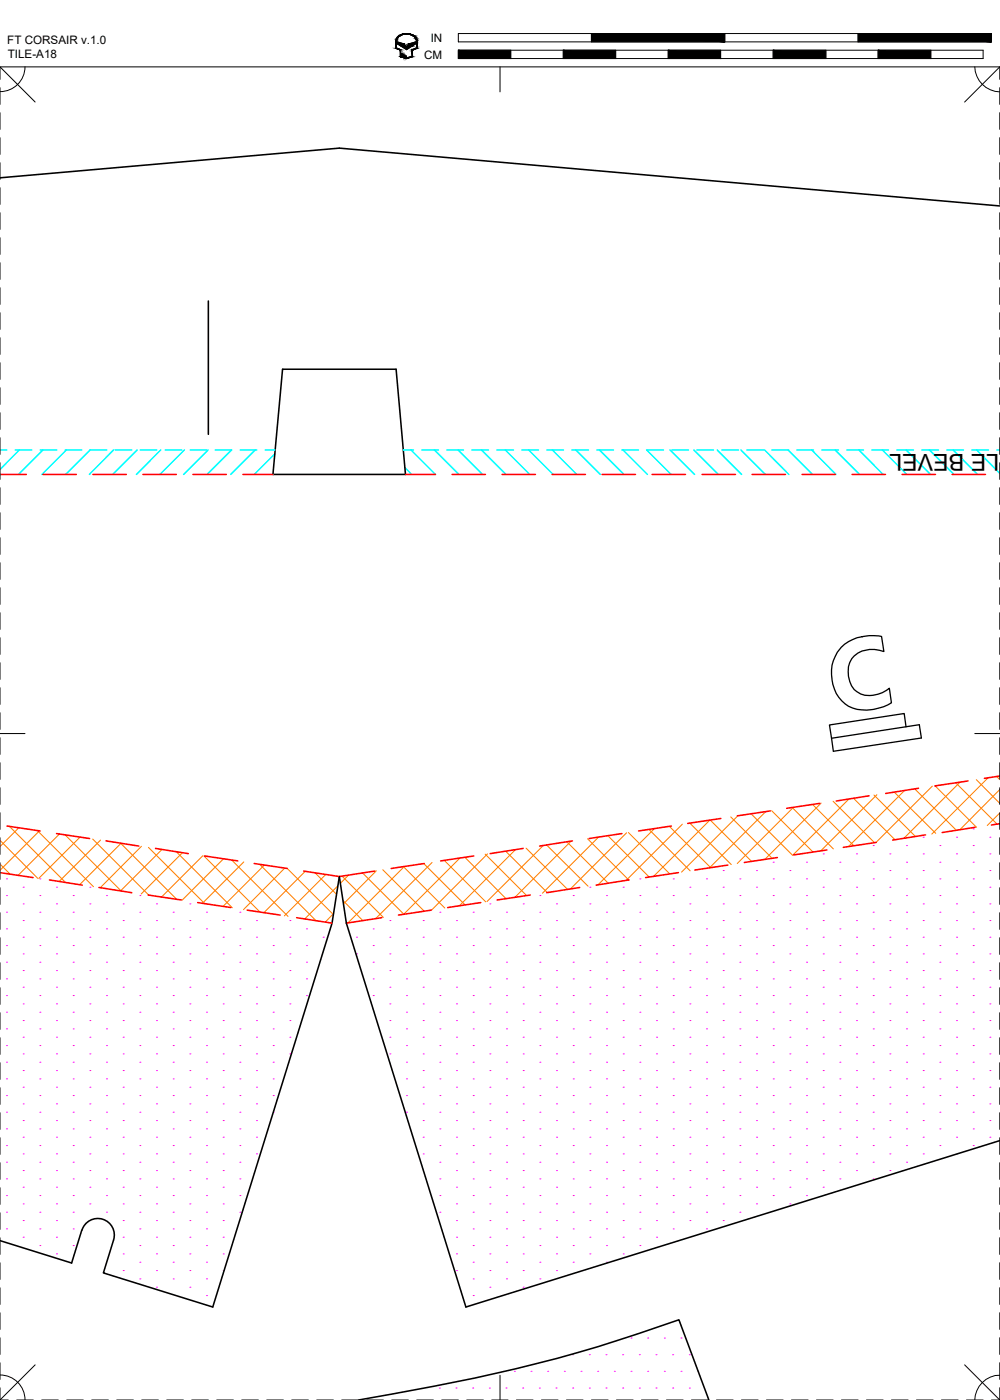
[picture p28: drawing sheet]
<svg xmlns="http://www.w3.org/2000/svg" width="190mm" height="267mm" viewBox="0 0 190 267" stroke-linecap="round" stroke-linejoin="round" font-family="sans-serif">
<defs><g id="words">
<text font-size="4.4" x="190.3" y="86.5" transform="rotate(-180 190.3 86.5)">LE BEVEL</text>
<g font-size="2.2">
<text x="1.4" y="8.4">FT CORSAIR v.1.0</text>
<text x="1.5" y="11.1">TILE-A18</text>
<text x="80.8" y="11.2">CM</text>
<text x="82.1" y="8">IN</text>
</g>
</g></defs>
<!-- layer: 07 DE-PAPER -->
<g fill="none" stroke="#f0f" stroke-width=".2">
<path d="M175.9 159.5h.1M182.2 159.5h.1M185.4 157.9h.1M188.6 159.5h.1M1.2 167.4h.1M1.2 170.6h.1M1.2 173.8h.1M1.2 177h.1M4.4 169h.1M4.4 172.2h.1M4.4 175.4h.1M4.4 178.5h.1"/>
<path d="M7.6 167.4h.1M7.6 170.6h.1M7.6 173.8h.1M7.6 177h.1M10.8 169h.1M10.8 172.2h.1M10.8 175.4h.1M10.8 178.5h.1M13.9 170.6h.1M13.9 173.8h.1M13.9 177h.1M17.1 169h.1"/>
<path d="M17.1 172.2h.1M17.1 175.4h.1M17.1 178.5h.1M20.3 170.6h.1M20.3 173.8h.1M20.3 177h.1M23.5 172.2h.1M23.5 175.4h.1M23.5 178.5h.1M26.6 170.6h.1M26.6 173.8h.1M26.6 177h.1"/>
<path d="M29.8 172.2h.1M29.8 175.4h.1M29.8 178.5h.1M33 173.8h.1M33 177h.1M36.2 172.2h.1M36.2 175.4h.1M36.2 178.5h.1M39.3 173.8h.1M39.3 177h.1M42.5 175.4h.1M42.5 178.5h.1"/>
<path d="M45.7 173.8h.1M45.7 177h.1M48.9 175.4h.1M48.9 178.5h.1M52 177h.1M55.2 175.4h.1M55.2 178.5h.1M58.4 177h.1M61.6 178.5h.1M67.9 178.5h.1M71.1 177h.1M74.3 175.4h.1"/>
<path d="M74.3 178.5h.1M77.4 177h.1M80.6 175.4h.1M80.6 178.5h.1M83.8 173.8h.1M83.8 177h.1M87 175.4h.1M87 178.5h.1M90.1 173.8h.1M90.1 177h.1M93.3 172.2h.1M93.3 175.4h.1"/>
<path d="M93.3 178.5h.1M96.5 173.8h.1M96.5 177h.1M99.7 172.2h.1M99.7 175.4h.1M99.7 178.5h.1M102.8 170.6h.1M102.8 173.8h.1M102.8 177h.1M106 172.2h.1M106 175.4h.1M106 178.5h.1"/>
<path d="M109.2 170.6h.1M109.2 173.8h.1M109.2 177h.1M112.4 169h.1M112.4 172.2h.1M112.4 175.4h.1M112.4 178.5h.1M115.5 170.6h.1M115.5 173.8h.1M115.5 177h.1M118.7 169h.1M118.7 172.2h.1"/>
<path d="M118.7 175.4h.1M118.7 178.5h.1M121.9 167.4h.1M121.9 170.6h.1M121.9 173.8h.1M121.9 177h.1M125.1 169h.1M125.1 172.2h.1M125.1 175.4h.1M125.1 178.5h.1M128.2 167.4h.1M128.2 170.6h.1"/>
<path d="M128.2 173.8h.1M128.2 177h.1M131.4 169h.1M131.4 172.2h.1M131.4 175.4h.1M131.4 178.5h.1M134.6 167.4h.1M134.6 170.6h.1M134.6 173.8h.1M134.6 177h.1M137.8 165.8h.1M137.8 169h.1"/>
<path d="M137.8 172.2h.1M137.8 175.4h.1M137.8 178.5h.1M140.9 167.4h.1M140.9 170.6h.1M140.9 173.8h.1M140.9 177h.1M144.1 165.8h.1M144.1 169h.1M144.1 172.2h.1M144.1 175.4h.1M144.1 178.5h.1"/>
<path d="M147.3 164.3h.1M147.3 167.4h.1M147.3 170.6h.1M147.3 173.8h.1M147.3 177h.1M150.5 165.8h.1M150.5 169h.1M150.5 172.2h.1M150.5 175.4h.1M150.5 178.5h.1M153.6 164.3h.1M153.6 167.4h.1"/>
<path d="M153.6 170.6h.1M153.6 173.8h.1M153.6 177h.1M156.8 162.7h.1M156.8 165.8h.1M156.8 169h.1M156.8 172.2h.1M156.8 175.4h.1M156.8 178.5h.1M160 164.3h.1M160 167.4h.1M160 170.6h.1"/>
<path d="M160 173.8h.1M160 177h.1M163.2 162.7h.1M163.2 165.8h.1M163.2 169h.1M163.2 172.2h.1M163.2 175.4h.1M163.2 178.5h.1M166.3 161.1h.1M166.3 164.3h.1M166.3 167.4h.1M166.3 170.6h.1"/>
<path d="M166.3 173.8h.1M166.3 177h.1M169.5 162.7h.1M169.5 165.8h.1M169.5 169h.1M169.5 172.2h.1M169.5 175.4h.1M169.5 178.5h.1M172.7 161.1h.1M172.7 164.3h.1M172.7 167.4h.1M172.7 170.6h.1"/>
<path d="M172.7 173.8h.1M172.7 177h.1M175.9 162.7h.1M175.9 165.8h.1M175.9 169h.1M175.9 172.2h.1M175.9 175.4h.1M175.9 178.5h.1M179 161.1h.1M179 164.3h.1M179 167.4h.1M179 170.6h.1"/>
<path d="M179 173.8h.1M179 177h.1M182.2 162.7h.1M182.2 165.8h.1M182.2 169h.1M182.2 172.2h.1M182.2 175.4h.1M182.2 178.5h.1M185.4 161.1h.1M185.4 164.3h.1M185.4 167.4h.1M185.4 170.6h.1"/>
<path d="M185.4 173.8h.1M185.4 177h.1M188.6 162.7h.1M188.6 165.8h.1M188.6 169h.1M188.6 172.2h.1M188.6 175.4h.1M188.6 178.5h.1M1.2 180.1h.1M1.2 183.3h.1M1.2 186.5h.1M1.2 189.7h.1"/>
<path d="M1.2 192.8h.1M1.2 196h.1M1.2 199.2h.1M4.4 181.7h.1M4.4 184.9h.1M4.4 188.1h.1M4.4 191.2h.1M4.4 194.4h.1M4.4 197.6h.1M7.6 180.1h.1M7.6 183.3h.1M7.6 186.5h.1"/>
<path d="M7.6 189.7h.1M7.6 192.8h.1M7.6 196h.1M7.6 199.2h.1M10.8 181.7h.1M10.8 184.9h.1M10.8 188.1h.1M10.8 191.2h.1M10.8 194.4h.1M10.8 197.6h.1M13.9 180.1h.1M13.9 183.3h.1"/>
<path d="M13.9 186.5h.1M13.9 189.7h.1M13.9 192.8h.1M13.9 196h.1M13.9 199.2h.1M17.1 181.7h.1M17.1 184.9h.1M17.1 188.1h.1M17.1 191.2h.1M17.1 194.4h.1M17.1 197.6h.1M20.3 180.1h.1"/>
<path d="M20.3 183.3h.1M20.3 186.5h.1M20.3 189.7h.1M20.3 192.8h.1M20.3 196h.1M20.3 199.2h.1M23.5 181.7h.1M23.5 184.9h.1M23.5 188.1h.1M23.5 191.2h.1M23.5 194.4h.1M23.5 197.6h.1"/>
<path d="M26.6 180.1h.1M26.6 183.3h.1M26.6 186.5h.1M26.6 189.7h.1M26.6 192.8h.1M26.6 196h.1M26.6 199.2h.1M29.8 181.7h.1M29.8 184.9h.1M29.8 188.1h.1M29.8 191.2h.1M29.8 194.4h.1"/>
<path d="M29.8 197.6h.1M33 180.1h.1M33 183.3h.1M33 186.5h.1M33 189.7h.1M33 192.8h.1M33 196h.1M33 199.2h.1M36.2 181.7h.1M36.2 184.9h.1M36.2 188.1h.1M36.2 191.2h.1"/>
<path d="M36.2 194.4h.1M36.2 197.6h.1M39.3 180.1h.1M39.3 183.3h.1M39.3 186.5h.1M39.3 189.7h.1M39.3 192.8h.1M39.3 196h.1M39.3 199.2h.1M42.5 181.7h.1M42.5 184.9h.1M42.5 188.1h.1"/>
<path d="M42.5 191.2h.1M42.5 194.4h.1M42.5 197.6h.1M45.7 180.1h.1M45.7 183.3h.1M45.7 186.5h.1M45.7 189.7h.1M45.7 192.8h.1M45.7 196h.1M45.7 199.2h.1M48.9 181.7h.1M48.9 184.9h.1"/>
<path d="M48.9 188.1h.1M48.9 191.2h.1M48.9 194.4h.1M48.9 197.6h.1M52 180.1h.1M52 183.3h.1M52 186.5h.1M52 189.7h.1M52 192.8h.1M52 196h.1M52 199.2h.1M55.2 181.7h.1"/>
<path d="M55.2 184.9h.1M55.2 188.1h.1M55.2 191.2h.1M55.2 194.4h.1M55.2 197.6h.1M58.4 180.1h.1M58.4 183.3h.1M58.4 186.5h.1M58.4 189.7h.1M67.9 181.7h.1M71.1 180.1h.1M71.1 183.3h.1"/>
<path d="M71.1 186.5h.1M71.1 189.7h.1M74.3 181.7h.1M74.3 184.9h.1M74.3 188.1h.1M74.3 191.2h.1M74.3 194.4h.1M74.3 197.6h.1M77.4 180.1h.1M77.4 183.3h.1M77.4 186.5h.1M77.4 189.7h.1"/>
<path d="M77.4 192.8h.1M77.4 196h.1M77.4 199.2h.1M80.6 181.7h.1M80.6 184.9h.1M80.6 188.1h.1M80.6 191.2h.1M80.6 194.4h.1M80.6 197.6h.1M83.8 180.1h.1M83.8 183.3h.1M83.8 186.5h.1"/>
<path d="M83.8 189.7h.1M83.8 192.8h.1M83.8 196h.1M83.8 199.2h.1M87 181.7h.1M87 184.9h.1M87 188.1h.1M87 191.2h.1M87 194.4h.1M87 197.6h.1M90.1 180.1h.1M90.1 183.3h.1"/>
<path d="M90.1 186.5h.1M90.1 189.7h.1M90.1 192.8h.1M90.1 196h.1M90.1 199.2h.1M93.3 181.7h.1M93.3 184.9h.1M93.3 188.1h.1M93.3 191.2h.1M93.3 194.4h.1M93.3 197.6h.1M96.5 180.1h.1"/>
<path d="M96.5 183.3h.1M96.5 186.5h.1M96.5 189.7h.1M96.5 192.8h.1M96.5 196h.1M96.5 199.2h.1M99.7 181.7h.1M99.7 184.9h.1M99.7 188.1h.1M99.7 191.2h.1M99.7 194.4h.1M99.7 197.6h.1"/>
<path d="M102.8 180.1h.1M102.8 183.3h.1M102.8 186.5h.1M102.8 189.7h.1M102.8 192.8h.1M102.8 196h.1M102.8 199.2h.1M106 181.7h.1M106 184.9h.1M106 188.1h.1M106 191.2h.1M106 194.4h.1"/>
<path d="M106 197.6h.1M109.2 180.1h.1M109.2 183.3h.1M109.2 186.5h.1M109.2 189.7h.1M109.2 192.8h.1M109.2 196h.1M109.2 199.2h.1M112.4 181.7h.1M112.4 184.9h.1M112.4 188.1h.1M112.4 191.2h.1"/>
<path d="M112.4 194.4h.1M112.4 197.6h.1M115.5 180.1h.1M115.5 183.3h.1M115.5 186.5h.1M115.5 189.7h.1M115.5 192.8h.1M115.5 196h.1M115.5 199.2h.1M118.7 181.7h.1M118.7 184.9h.1M118.7 188.1h.1"/>
<path d="M118.7 191.2h.1M118.7 194.4h.1M118.7 197.6h.1M121.9 180.1h.1M121.9 183.3h.1M121.9 186.5h.1M121.9 189.7h.1M121.9 192.8h.1M121.9 196h.1M121.9 199.2h.1M125.1 181.7h.1M125.1 184.9h.1"/>
<path d="M125.1 188.1h.1M125.1 191.2h.1M125.1 194.4h.1M125.1 197.6h.1M128.2 180.1h.1M128.2 183.3h.1M128.2 186.5h.1M128.2 189.7h.1M128.2 192.8h.1M128.2 196h.1M128.2 199.2h.1M131.4 181.7h.1"/>
<path d="M131.4 184.9h.1M131.4 188.1h.1M131.4 191.2h.1M131.4 194.4h.1M131.4 197.6h.1M134.6 180.1h.1M134.6 183.3h.1M134.6 186.5h.1M134.6 189.7h.1M134.6 192.8h.1M134.6 196h.1M134.6 199.2h.1"/>
<path d="M137.8 181.7h.1M137.8 184.9h.1M137.8 188.1h.1M137.8 191.2h.1M137.8 194.4h.1M137.8 197.6h.1M140.9 180.1h.1M140.9 183.3h.1M140.9 186.5h.1M140.9 189.7h.1M140.9 192.8h.1M140.9 196h.1"/>
<path d="M140.9 199.2h.1M144.1 181.7h.1M144.1 184.9h.1M144.1 188.1h.1M144.1 191.2h.1M144.1 194.4h.1M144.1 197.6h.1M147.3 180.1h.1M147.3 183.3h.1M147.3 186.5h.1M147.3 189.7h.1M147.3 192.8h.1"/>
<path d="M147.3 196h.1M147.3 199.2h.1M150.5 181.7h.1M150.5 184.9h.1M150.5 188.1h.1M150.5 191.2h.1M150.5 194.4h.1M150.5 197.6h.1M153.6 180.1h.1M153.6 183.3h.1M153.6 186.5h.1M153.6 189.7h.1"/>
<path d="M153.6 192.8h.1M153.6 196h.1M153.6 199.2h.1M156.8 181.7h.1M156.8 184.9h.1M156.8 188.1h.1M156.8 191.2h.1M156.8 194.4h.1M156.8 197.6h.1M160 180.1h.1M160 183.3h.1M160 186.5h.1"/>
<path d="M160 189.7h.1M160 192.8h.1M160 196h.1M160 199.2h.1M163.2 181.7h.1M163.2 184.9h.1M163.2 188.1h.1M163.2 191.2h.1M163.2 194.4h.1M163.2 197.6h.1M166.3 180.1h.1M166.3 183.3h.1"/>
<path d="M166.3 186.5h.1M166.3 189.7h.1M166.3 192.8h.1M166.3 196h.1M166.3 199.2h.1M169.5 181.7h.1M169.5 184.9h.1M169.5 188.1h.1M169.5 191.2h.1M169.5 194.4h.1M169.5 197.6h.1M172.7 180.1h.1"/>
<path d="M172.7 183.3h.1M172.7 186.5h.1M172.7 189.7h.1M172.7 192.8h.1M172.7 196h.1M172.7 199.2h.1M175.9 181.7h.1M175.9 184.9h.1M175.9 188.1h.1M175.9 191.2h.1M175.9 194.4h.1M175.9 197.6h.1"/>
<path d="M179 180.1h.1M179 183.3h.1M179 186.5h.1M179 189.7h.1M179 192.8h.1M179 196h.1M179 199.2h.1M182.2 181.7h.1M182.2 184.9h.1M182.2 188.1h.1M182.2 191.2h.1M182.2 194.4h.1"/>
<path d="M182.2 197.6h.1M185.4 180.1h.1M185.4 183.3h.1M185.4 186.5h.1M185.4 189.7h.1M185.4 192.8h.1M185.4 196h.1M185.4 199.2h.1M188.6 181.7h.1M188.6 184.9h.1M188.6 188.1h.1M188.6 191.2h.1"/>
<path d="M188.6 194.4h.1M188.6 197.6h.1M1.2 202.4h.1M1.2 205.5h.1M1.2 208.7h.1M1.2 211.9h.1M1.2 215.1h.1M1.2 218.2h.1M4.4 200.8h.1M4.4 203.9h.1M4.4 207.1h.1M4.4 210.3h.1"/>
<path d="M4.4 213.5h.1M4.4 216.6h.1M4.4 219.8h.1M7.6 202.4h.1M7.6 205.5h.1M7.6 208.7h.1M7.6 211.9h.1M7.6 215.1h.1M7.6 218.2h.1M10.8 200.8h.1M10.8 203.9h.1M10.8 207.1h.1"/>
<path d="M10.8 210.3h.1M10.8 213.5h.1M10.8 216.6h.1M10.8 219.8h.1M13.9 202.4h.1M13.9 205.5h.1M13.9 208.7h.1M13.9 211.9h.1M13.9 215.1h.1M13.9 218.2h.1M17.1 200.8h.1M17.1 203.9h.1"/>
<path d="M17.1 207.1h.1M17.1 210.3h.1M17.1 213.5h.1M17.1 216.6h.1M17.1 219.8h.1M20.3 202.4h.1M20.3 205.5h.1M20.3 208.7h.1M20.3 211.9h.1M20.3 215.1h.1M20.3 218.2h.1M23.5 200.8h.1"/>
<path d="M23.5 203.9h.1M23.5 207.1h.1M23.5 210.3h.1M23.5 213.5h.1M23.5 216.6h.1M23.5 219.8h.1M26.6 202.4h.1M26.6 205.5h.1M26.6 208.7h.1M26.6 211.9h.1M26.6 215.1h.1M26.6 218.2h.1"/>
<path d="M29.8 200.8h.1M29.8 203.9h.1M29.8 207.1h.1M29.8 210.3h.1M29.8 213.5h.1M29.8 216.6h.1M29.8 219.8h.1M33 202.4h.1M33 205.5h.1M33 208.7h.1M33 211.9h.1M33 215.1h.1"/>
<path d="M33 218.2h.1M36.2 200.8h.1M36.2 203.9h.1M36.2 207.1h.1M36.2 210.3h.1M36.2 213.5h.1M36.2 216.6h.1M36.2 219.8h.1M39.3 202.4h.1M39.3 205.5h.1M39.3 208.7h.1M39.3 211.9h.1"/>
<path d="M39.3 215.1h.1M39.3 218.2h.1M42.5 200.8h.1M42.5 203.9h.1M42.5 207.1h.1M42.5 210.3h.1M42.5 213.5h.1M42.5 216.6h.1M42.5 219.8h.1M45.7 202.4h.1M45.7 205.5h.1M45.7 208.7h.1"/>
<path d="M45.7 211.9h.1M45.7 215.1h.1M45.7 218.2h.1M48.9 200.8h.1M48.9 203.9h.1M48.9 207.1h.1M48.9 210.3h.1M48.9 213.5h.1M48.9 216.6h.1M48.9 219.8h.1M52 202.4h.1M52 205.5h.1"/>
<path d="M52 208.7h.1M52 211.9h.1M55.2 200.8h.1M74.3 200.8h.1M77.4 202.4h.1M77.4 205.5h.1M77.4 208.7h.1M77.4 211.9h.1M80.6 200.8h.1M80.6 203.9h.1M80.6 207.1h.1M80.6 210.3h.1"/>
<path d="M80.6 213.5h.1M80.6 216.6h.1M80.6 219.8h.1M83.8 202.4h.1M83.8 205.5h.1M83.8 208.7h.1M83.8 211.9h.1M83.8 215.1h.1M83.8 218.2h.1M87 200.8h.1M87 203.9h.1M87 207.1h.1"/>
<path d="M87 210.3h.1M87 213.5h.1M87 216.6h.1M87 219.8h.1M90.1 202.4h.1M90.1 205.5h.1M90.1 208.7h.1M90.1 211.9h.1M90.1 215.1h.1M90.1 218.2h.1M93.3 200.8h.1M93.3 203.9h.1"/>
<path d="M93.3 207.1h.1M93.3 210.3h.1M93.3 213.5h.1M93.3 216.6h.1M93.3 219.8h.1M96.5 202.4h.1M96.5 205.5h.1M96.5 208.7h.1M96.5 211.9h.1M96.5 215.1h.1M96.5 218.2h.1M99.7 200.8h.1"/>
<path d="M99.7 203.9h.1M99.7 207.1h.1M99.7 210.3h.1M99.7 213.5h.1M99.7 216.6h.1M99.7 219.8h.1M102.8 202.4h.1M102.8 205.5h.1M102.8 208.7h.1M102.8 211.9h.1M102.8 215.1h.1M102.8 218.2h.1"/>
<path d="M106 200.8h.1M106 203.9h.1M106 207.1h.1M106 210.3h.1M106 213.5h.1M106 216.6h.1M106 219.8h.1M109.2 202.4h.1M109.2 205.5h.1M109.2 208.7h.1M109.2 211.9h.1M109.2 215.1h.1"/>
<path d="M109.2 218.2h.1M112.4 200.8h.1M112.4 203.9h.1M112.4 207.1h.1M112.4 210.3h.1M112.4 213.5h.1M112.4 216.6h.1M112.4 219.8h.1M115.5 202.4h.1M115.5 205.5h.1M115.5 208.7h.1M115.5 211.9h.1"/>
<path d="M115.5 215.1h.1M115.5 218.2h.1M118.7 200.8h.1M118.7 203.9h.1M118.7 207.1h.1M118.7 210.3h.1M118.7 213.5h.1M118.7 216.6h.1M118.7 219.8h.1M121.9 202.4h.1M121.9 205.5h.1M121.9 208.7h.1"/>
<path d="M121.9 211.9h.1M121.9 215.1h.1M121.9 218.2h.1M125.1 200.8h.1M125.1 203.9h.1M125.1 207.1h.1M125.1 210.3h.1M125.1 213.5h.1M125.1 216.6h.1M125.1 219.8h.1M128.2 202.4h.1M128.2 205.5h.1"/>
<path d="M128.2 208.7h.1M128.2 211.9h.1M128.2 215.1h.1M128.2 218.2h.1M131.4 200.8h.1M131.4 203.9h.1M131.4 207.1h.1M131.4 210.3h.1M131.4 213.5h.1M131.4 216.6h.1M131.4 219.8h.1M134.6 202.4h.1"/>
<path d="M134.6 205.5h.1M134.6 208.7h.1M134.6 211.9h.1M134.6 215.1h.1M134.6 218.2h.1M137.8 200.8h.1M137.8 203.9h.1M137.8 207.1h.1M137.8 210.3h.1M137.8 213.5h.1M137.8 216.6h.1M137.8 219.8h.1"/>
<path d="M140.9 202.4h.1M140.9 205.5h.1M140.9 208.7h.1M140.9 211.9h.1M140.9 215.1h.1M140.9 218.2h.1M144.1 200.8h.1M144.1 203.9h.1M144.1 207.1h.1M144.1 210.3h.1M144.1 213.5h.1M144.1 216.6h.1"/>
<path d="M144.1 219.8h.1M147.3 202.4h.1M147.3 205.5h.1M147.3 208.7h.1M147.3 211.9h.1M147.3 215.1h.1M147.3 218.2h.1M150.5 200.8h.1M150.5 203.9h.1M150.5 207.1h.1M150.5 210.3h.1M150.5 213.5h.1"/>
<path d="M150.5 216.6h.1M150.5 219.8h.1M153.6 202.4h.1M153.6 205.5h.1M153.6 208.7h.1M153.6 211.9h.1M153.6 215.1h.1M153.6 218.2h.1M156.8 200.8h.1M156.8 203.9h.1M156.8 207.1h.1M156.8 210.3h.1"/>
<path d="M156.8 213.5h.1M156.8 216.6h.1M156.8 219.8h.1M160 202.4h.1M160 205.5h.1M160 208.7h.1M160 211.9h.1M160 215.1h.1M160 218.2h.1M163.2 200.8h.1M163.2 203.9h.1M163.2 207.1h.1"/>
<path d="M163.2 210.3h.1M163.2 213.5h.1M163.2 216.6h.1M163.2 219.8h.1M166.3 202.4h.1M166.3 205.5h.1M166.3 208.7h.1M166.3 211.9h.1M166.3 215.1h.1M166.3 218.2h.1M169.5 200.8h.1M169.5 203.9h.1"/>
<path d="M169.5 207.1h.1M169.5 210.3h.1M169.5 213.5h.1M169.5 216.6h.1M169.5 219.8h.1M172.7 202.4h.1M172.7 205.5h.1M172.7 208.7h.1M172.7 211.9h.1M172.7 215.1h.1M172.7 218.2h.1M175.9 200.8h.1"/>
<path d="M175.9 203.9h.1M175.9 207.1h.1M175.9 210.3h.1M175.9 213.5h.1M175.9 216.6h.1M175.9 219.8h.1M179 202.4h.1M179 205.5h.1M179 208.7h.1M179 211.9h.1M179 215.1h.1M179 218.2h.1"/>
<path d="M182.2 200.8h.1M182.2 203.9h.1M182.2 207.1h.1M182.2 210.3h.1M182.2 213.5h.1M182.2 216.6h.1M182.2 219.8h.1M185.4 202.4h.1M185.4 205.5h.1M185.4 208.7h.1M185.4 211.9h.1M185.4 215.1h.1"/>
<path d="M185.4 218.2h.1M188.6 200.8h.1M188.6 203.9h.1M188.6 207.1h.1M188.6 210.3h.1M188.6 213.5h.1M188.6 216.6h.1M1.2 221.4h.1M1.2 224.6h.1M1.2 227.8h.1M1.2 230.9h.1M1.2 234.1h.1"/>
<path d="M4.4 223h.1M4.4 226.2h.1M4.4 229.3h.1M4.4 232.5h.1M4.4 235.7h.1M7.6 221.4h.1M7.6 224.6h.1M7.6 227.8h.1M7.6 230.9h.1M7.6 234.1h.1M7.6 237.3h.1M10.8 223h.1"/>
<path d="M10.8 226.2h.1M10.8 229.3h.1M10.8 232.5h.1M10.8 235.7h.1M10.8 238.9h.1M13.9 221.4h.1M13.9 224.6h.1M13.9 227.8h.1M13.9 230.9h.1M13.9 234.1h.1M13.9 237.3h.1M17.1 223h.1"/>
<path d="M17.1 226.2h.1M17.1 229.3h.1M20.3 221.4h.1M20.3 224.6h.1M20.3 227.8h.1M20.3 230.9h.1M23.5 223h.1M23.5 226.2h.1M23.5 229.3h.1M23.5 232.5h.1M23.5 235.7h.1M23.5 238.9h.1"/>
<path d="M26.6 221.4h.1M26.6 224.6h.1M26.6 227.8h.1M26.6 230.9h.1M26.6 234.1h.1M26.6 237.3h.1M29.8 223h.1M29.8 226.2h.1M29.8 229.3h.1M29.8 232.5h.1M29.8 235.7h.1M29.8 238.9h.1"/>
<path d="M33 221.4h.1M33 224.6h.1M33 227.8h.1M33 230.9h.1M33 234.1h.1M33 237.3h.1M36.2 223h.1M36.2 226.2h.1M36.2 229.3h.1M36.2 232.5h.1M36.2 235.7h.1M36.2 238.9h.1"/>
<path d="M39.3 221.4h.1M39.3 224.6h.1M39.3 227.8h.1M39.3 230.9h.1M39.3 234.1h.1M39.3 237.3h.1M42.5 223h.1M42.5 226.2h.1M42.5 229.3h.1M42.5 232.5h.1M42.5 235.7h.1M42.5 238.9h.1"/>
<path d="M45.7 221.4h.1M45.7 224.6h.1M45.7 227.8h.1M45.7 230.9h.1M83.8 221.4h.1M83.8 224.6h.1M83.8 227.8h.1M83.8 230.9h.1M87 223h.1M87 226.2h.1M87 229.3h.1M87 232.5h.1"/>
<path d="M87 235.7h.1M87 238.9h.1M90.1 221.4h.1M90.1 224.6h.1M90.1 227.8h.1M90.1 230.9h.1M90.1 234.1h.1M90.1 237.3h.1M93.3 223h.1M93.3 226.2h.1M93.3 229.3h.1M93.3 232.5h.1"/>
<path d="M93.3 235.7h.1M93.3 238.9h.1M96.5 221.4h.1M96.5 224.6h.1M96.5 227.8h.1M96.5 230.9h.1M96.5 234.1h.1M96.5 237.3h.1M99.7 223h.1M99.7 226.2h.1M99.7 229.3h.1M99.7 232.5h.1"/>
<path d="M99.7 235.7h.1M99.7 238.9h.1M102.8 221.4h.1M102.8 224.6h.1M102.8 227.8h.1M102.8 230.9h.1M102.8 234.1h.1M102.8 237.3h.1M106 223h.1M106 226.2h.1M106 229.3h.1M106 232.5h.1"/>
<path d="M106 235.7h.1M106 238.9h.1M109.2 221.4h.1M109.2 224.6h.1M109.2 227.8h.1M109.2 230.9h.1M109.2 234.1h.1M109.2 237.3h.1M112.4 223h.1M112.4 226.2h.1M112.4 229.3h.1M112.4 232.5h.1"/>
<path d="M112.4 235.7h.1M112.4 238.9h.1M115.5 221.4h.1M115.5 224.6h.1M115.5 227.8h.1M115.5 230.9h.1M115.5 234.1h.1M115.5 237.3h.1M118.7 223h.1M118.7 226.2h.1M118.7 229.3h.1M118.7 232.5h.1"/>
<path d="M118.7 235.7h.1M118.7 238.9h.1M121.9 221.4h.1M121.9 224.6h.1M121.9 227.8h.1M121.9 230.9h.1M121.9 234.1h.1M121.9 237.3h.1M125.1 223h.1M125.1 226.2h.1M125.1 229.3h.1M125.1 232.5h.1"/>
<path d="M125.1 235.7h.1M128.2 221.4h.1M128.2 224.6h.1M128.2 227.8h.1M128.2 230.9h.1M128.2 234.1h.1M131.4 223h.1M131.4 226.2h.1M131.4 229.3h.1M131.4 232.5h.1M134.6 221.4h.1M134.6 224.6h.1"/>
<path d="M134.6 227.8h.1M134.6 230.9h.1M134.6 234.1h.1M137.8 223h.1M137.8 226.2h.1M137.8 229.3h.1M137.8 232.5h.1M140.9 221.4h.1M140.9 224.6h.1M140.9 227.8h.1M140.9 230.9h.1M144.1 223h.1"/>
<path d="M144.1 226.2h.1M144.1 229.3h.1M147.3 221.4h.1M147.3 224.6h.1M147.3 227.8h.1M150.5 223h.1M150.5 226.2h.1M150.5 229.3h.1M153.6 221.4h.1M153.6 224.6h.1M153.6 227.8h.1M156.8 223h.1"/>
<path d="M156.8 226.2h.1M160 221.4h.1M160 224.6h.1M163.2 223h.1M166.3 221.4h.1M166.3 224.6h.1M169.5 223h.1M172.7 221.4h.1M23.5 242h.1M26.6 240.5h.1M26.6 243.6h.1M29.8 242h.1"/>
<path d="M29.8 245.2h.1M33 240.5h.1M33 243.6h.1M36.2 242h.1M36.2 245.2h.1M39.3 240.5h.1M39.3 243.6h.1M39.3 246.8h.1M42.5 242h.1M87 242h.1M90.1 240.5h.1M90.1 243.6h.1"/>
<path d="M90.1 246.8h.1M93.3 242h.1M93.3 245.2h.1M96.5 240.5h.1M96.5 243.6h.1M99.7 242h.1M99.7 245.2h.1M102.8 240.5h.1M102.8 243.6h.1M106 242h.1M109.1 258.1h.1M109.2 240.5h.1"/>
<path d="M112.3 258.1h.1M115.4 258.1h.1M115.5 240.5h.1M118.6 258.1h.1M120.2 254.9h.1M121.8 258.1h.1M123.4 254.9h.1M125 258.1h.1M126.6 254.9h.1M128.1 258.1h.1M129.7 254.9h.1M131.3 258.1h.1"/>
<path d="M83.7 264.4h.1M86.9 264.4h.1M90 264.4h.1M93.2 264.4h.1M96.4 264.4h.1M98 261.2h.1M99.6 264.4h.1M101.2 261.2h.1M102.7 264.4h.1M104.3 261.2h.1M105.9 264.4h.1M107.5 261.2h.1"/>
<path d="M109.1 264.4h.1M110.7 261.2h.1M112.3 264.4h.1M113.9 261.2h.1M115.4 264.4h.1M117 261.2h.1M118.6 264.4h.1M120.2 261.2h.1M121.8 264.4h.1M123.4 261.2h.1M125 264.4h.1M126.6 261.2h.1"/>
<path d="M128.1 264.4h.1M129.7 261.2h.1M131.3 264.4h.1M132.9 261.2h.1"/>
</g>
<!-- layer: 01 CUT -->
<path d="M0 33.9l64.6-5.7 125.9 11M39.7 57.3v25.4M53.8 70.3h21.7l1.7 20.1h-25.2zM190.5 217.3l-101.7 31.7-22.8-73.1-1.4-8.9-1.3 8.9-22.8 73.1-20.8-6.5 1.9-6.3a3.2 3.2 0 0 0-2-3.9 3.2 3.2 0 0 0-4 2M15.6 234.4l-2 6.2-13.6-4.3M68.3 266.7a370.3 370.3 0 0 0 45.7-10.2l15.3-5.1 5.7 15.3" fill="none" stroke="#000" stroke-width=".3"/>
<!-- layer: 04 BEVEL -->
<g fill="none" stroke="#0ff" stroke-width=".3">
<path d="M0 85.7h1.3M2.9 85.7h3.2M3.7 85.7l-3.7 3.7M7.6 85.7h3.2M8.2 85.7l-4.7 4.7M12.4 85.7h3.2M12.7 85.7l-4.7 4.7M20.3 85.7h-3.1l-4.7 4.7M21.6 85.7l-4.6 4.7M21.9 85.7h3.2M26.1 85.7l-4.6 4.7M26.7 85.7h3.2"/>
<path d="M30.6 85.7l-4.6 4.7M31.5 85.7h3.1M35.1 85.7l-4.6 4.7M36.2 85.7h3.2M39.6 85.7l-4.6 4.7M41 85.7h3.2M44.1 85.7l-4.7 4.7M45.7 85.7h3.2M48.6 85.7l-4.6 4.7M50.5 85.7h1.9M52.3 86.5l-3.9 3.9M76.8 85.7h2"/>
<path d="M77.1 89.1l1.3 1.3M78.3 85.7l4.6 4.7M80.4 85.7h3.1M82.8 85.7l4.6 4.7M85.1 85.7h3.2M87.3 85.7l4.6 4.7M89.9 85.7h3.2M91.7 85.7l4.7 4.7M94.7 85.7h3.1M96.2 85.7l4.7 4.7M99.4 85.7h3.2M100.7 85.7l4.7 4.7"/>
<path d="M104.2 85.7h3.2M105.2 85.7l4.7 4.7M108.9 85.7h3.2M109.7 85.7l4.7 4.7M113.7 85.7h3.2M114.2 85.7l4.7 4.7M118.5 85.7h3.1M118.7 85.7l4.6 4.7M123.2 85.7l4.6 4.7M123.2 85.7h3.2M127.6 85.7l4.7 4.7M128 85.7h3.2"/>
<path d="M132.2 85.7l4.6 4.7M132.8 85.7h3.1M136.6 85.7l4.7 4.7M137.5 85.7h3.2M141.1 85.7l4.7 4.7M142.3 85.7h3.2M145.7 85.7l4.6 4.7M147 85.7h3.2M150.1 85.7l4.7 4.7M151.8 85.7h3.2M154.6 85.7l4.7 4.7M156.6 85.7h3.1"/>
<path d="M159.1 85.7l4.7 4.7M161.3 85.7h3.2M163.6 85.7l4.6 4.7M166.1 85.7h3.2M168.1 85.7l4.6 4.7M170.9 85.7h3.1M172.6 85.7l4.7 4.7M175.6 85.7h3.2M177.1 85.7l4.6 4.7M180.4 85.7h3.2M181.6 85.7l4.6 4.7M185.1 85.7h3.2"/>
<path d="M186 85.7l4.5 4.5M189.9 85.7h.6"/>
</g>
<!-- layer: 06 CAVITY -->
<g fill="none" stroke="#ff7f00" stroke-width=".2">
<path d="M1.8 157.4l10.7 10.7M3.6 157.7l-3.6 3.6M7.1 158.2l10.7 10.7M7.5 158.3l-7.5 7.5M11.4 158.8l-7.9 7.9M12.4 159l10.7 10.7M15.3 159.4l-7.9 7.9M17.7 159.8l10.7 10.8M111.9 159.8l7.9 7.9M114.1 159.4l-10.8 10.8M115.8 159.2l7.9 7.9M119.4 158.6l-10.8 10.8"/>
<path d="M119.7 158.6l7.9 7.9M123.6 158l7.9 7.9M124.7 157.9l-10.7 10.6M127.5 157.4l7.9 7.9M130 157l-10.7 10.7M131.4 156.8l7.9 7.9M135.2 156.2l-10.7 10.7M135.3 156.2l7.9 7.9M139.2 155.6l7.9 7.9M140.5 155.4l-10.7 10.7M143.1 155l7.9 7.9M145.9 154.6l-10.8 10.7"/>
<path d="M147 154.4l7.9 7.9M150.9 153.8l7.9 7.9M151.1 153.8l-10.7 10.7M154.8 153.2l7.9 7.9M156.4 153l-10.7 10.7M158.7 152.6l7.9 7.9M161.7 152.2l-10.7 10.7M162.6 152l7.9 7.9M166.5 151.5l7.9 7.8M167 151.4l-10.7 10.7M170.4 150.9l7.9 7.8M172.3 150.6l-10.7 10.7"/>
<path d="M174.3 150.3l7.9 7.9M177.6 149.8l-10.7 10.7M178.2 149.7l7.8 7.9M182.1 149.1l7.9 7.9M182.9 149l-10.7 10.7M186 148.5l4.5 4.5M188.2 148.2l-10.7 10.7M189.9 147.9l.6 .6M190.5 150.4l-7.7 7.7M190.5 154.9l-2.4 2.4M0 160.1l7.2 7.2M0 164.6l1.9 1.9"/>
<path d="M19.1 160l-7.8 7.9M23 160.6l10.7 10.7M23.1 160.6l-7.9 7.9M26.9 161.2l-7.8 7.9M28.3 161.4l10.7 10.7M30.9 161.8l-7.9 7.9M33.5 162.2l10.8 10.7M34.8 162.4l-7.9 7.9M38.6 163l-7.8 7.9M38.8 163.1l10.8 10.7M42.6 163.6l-7.9 7.9M44.2 163.9l10.7 10.7"/>
<path d="M46.4 164.2l-7.9 7.9M49.5 164.6l10.7 10.8M50.4 164.8l-7.9 7.9M54.2 165.4l-7.8 7.9M54.7 165.4l8.8 8.8M58.1 166l-7.8 7.9M60 166.3l4.1 4.1M62.1 166.6l-7.9 7.9M63.6 174l-1.6 1.7M64.3 168.8l-6.3 6.3M65.1 166.9l7.9 7.9M65.3 171.5l3.8 3.9"/>
<path d="M66.4 166.7l-1.6 1.6M69.1 166.3l7.8 7.9M71.7 165.9l-6.3 6.3M72.9 165.7l7.9 7.9M76.8 165.1l7.9 7.9M77 165.1l-10.7 10.7M80.7 164.5l7.9 7.9M82.3 164.3l-10.7 10.7M84.6 163.9l7.9 7.9M87.6 163.5l-10.7 10.7M88.6 163.3l7.8 7.9M92.4 162.7l7.9 7.9"/>
<path d="M92.9 162.7l-10.7 10.7M96.3 162.2l7.9 7.8M98.2 161.9l-10.7 10.7M100.2 161.6l7.9 7.8M103.5 161.1l-10.7 10.6M104.1 161l7.9 7.8M108 160.4l7.9 7.9M108.8 160.2l-10.7 10.8"/>
</g>
<!-- layer: 02 SCORE -->
<g fill="none" stroke="#f00" stroke-width=".3">
<path d="M0 90.4h5M8.2 90.4h6.3M17.7 90.4h6.4M27.2 90.4h6.4M36.8 90.4h6.3M46.3 90.4h5.7M77.2 90.4h5.7M86.1 90.4h6.4M95.7 90.4h6.3M105.2 90.4h6.3M114.7 90.4h6.4M124.2 90.4h6.4"/>
<path d="M133.8 90.4h6.3M143.3 90.4h6.3M152.8 90.4h6.4M162.3 90.4h6.4M171.9 90.4h6.3M181.4 90.4h6.3M1.3 157.4l6.3 .9M10.8 158.8l6.3 .9M118.5 158.8l-6.3 .9M127.9 157.4l-6.3 .9M137.3 155.9l-6.3 1M146.7 154.5l-6.3 .9"/>
<path d="M156.2 153l-6.3 1M165.6 151.6l-6.3 1M175 150.2l-6.3 1M176.3 159l-6.2 1M184.4 148.8l-6.3 .9M185.7 157.6l-6.2 1M190.5 147.8l-3 .5M190.5 156.9l-1.6 .3M0 166.2l6.3 1M9.4 167.6l6.3 1M18.9 169.1l6.2 1M20.2 160.2l6.2 1"/>
<path d="M28.2 170.5l6.3 .9M29.6 161.6l6.3 1M37.7 171.9l6.3 1M39 163.1l6.3 .9M47.1 173.4l6.3 .9M48.4 164.5l6.3 .9M56.5 174.8l6.8 1.1M57.8 165.9l6.8 1.1 6.8-1.1M72.7 174.8l-6.7 1.1M80.8 164.5l-6.3 .9M82.2 173.4l-6.3 .9M90.2 163.1l-6.3 .9"/>
<path d="M91.6 171.9l-6.3 1M99.7 161.6l-6.3 1M101 170.5l-6.3 .9M109 160.2l-6.2 1M110.4 169.1l-6.3 1M119.8 167.6l-6.2 1M129.2 166.2l-6.2 1M138.7 164.8l-6.3 .9M148.1 163.4l-6.3 .9M157.5 161.9l-6.3 1M166.9 160.5l-6.3 .9"/>
</g>
<!-- layer: 23 NOTES -->
<path d="M160.2 123.3a9.1 9.1 0 0 1 7.7-2.1l.5 2.9a5.5 5.5 0 0 0-6.1 1.4 5 5 0 0 0 .9 6.3 5.1 5.1 0 0 0 5.7-.3l.5-.4 .4 2.8a8.9 8.9 0 0 1-8.2 .6 7.6 7.6 0 0 1-2.1-10.2zM172.6 138.5l-.4-2.6-14.2 2.2 .8 5 16.7-2.5-.4-2.5-16.7 2.5" fill="none" stroke="#000" stroke-width=".25"/>
<!-- layer: 22 TILED -->
<g fill="none" stroke="#000" stroke-width=".19">
<path d="M0 12.7l6.7 6.7M0 16.7v3.2M4.8 12.7a4.7 4.7 0 0 1-4.8 4.8M75.6 7.9a2 2 0 0 1 3.2-1l.5 .6 .1 1.7-.9 .3v1.3l-1.1 .2-.1-.3v.3h-.2v-.4h-.1v.3h-.1v-.5h-.1v.5l-.2-.1v-.6h-.1v.6h-.1v-1.3l-.9-.3v-1.3M75.7 8l1.3 .4 .2 .4h.4l.2-.4 1.4-.4v.3l-1.8 1.2-1.7-1.2zM75.8 7a2.26 2.26 0 0 1 3.6 .6l.1 1.6-.9 .4v1.2l-1.2 .4-1.1-.4v-1.3l-.9-.3a2.64 2.64 0 0 1 .4-2.2zM87.3 6.4h101.6v1.6h-101.6zM87.3 9.6h100v1.6h-100zM95.3 12.7v4.8M97.3 9.6v1.6M107.3 9.6v1.6M112.7 6.4v1.6"/>
<path d="M117.3 9.6v1.6M127.3 9.6v1.6M137.3 9.6v1.6M138.1 6.4v1.6M147.3 9.6v1.6M157.3 9.6v1.6M163.5 6.4v1.6M167.3 9.6v1.6M177.3 9.6v1.6M185.7 12.7a4.9 4.9 0 0 0 4.8 4.8M190.5 12.7h-190.5v2.4M190.5 12.7l-6.7 6.7"/>
<path d="M190.5 12.7v2.4M190.5 16.7v3.2M0 21.5v3.1M0 26.2v3.2M0 31v3.2M0 35.8v3.1M190.5 21.5v3.1M190.5 26.2v3.2M190.5 31v3.2M190.5 35.8v3.1M0 40.5v3.2M0 45.3v3.2"/>
<path d="M0 50v3.2M0 54.8v3.2M0 59.6v3.1M190.5 40.5v3.2M190.5 45.3v3.2M190.5 50v3.2M190.5 54.8v3.2M190.5 59.6v3.1M0 64.3v3.2M0 69.1v3.2M0 73.9v3.1M0 78.6v3.2"/>
<path d="M190.5 64.3v3.2M190.5 69.1v3.2M190.5 73.9v3.1M190.5 78.6v3.2M0 83.4v3.2M0 88.1v3.2M0 92.9v3.2M0 97.7v3.1M190.5 83.4v3.2M190.5 88.1v3.2M190.5 92.9v3.2M190.5 97.7v3.1"/>
<path d="M0 102.4v3.2M0 107.2v3.2M0 112v3.1M0 116.7v3.2M190.5 102.4v3.2M190.5 107.2v3.2M190.5 112v3.1M190.5 116.7v3.2M0 139.7h4.8M0 121.5v3.2M0 126.3v3.1M0 131v3.2"/>
<path d="M0 135.8v3.2M185.7 139.7h4.8M190.5 121.5v3.2M190.5 126.3v3.1M190.5 131v3.2M190.5 135.8v3.2M0 140.5v3.2M0 145.3v3.2M0 150.1v3.1M0 154.8v3.2M0 159.6v3.2M190.5 140.5v3.2"/>
<path d="M190.5 145.3v3.2M190.5 150.1v3.1M190.5 154.8v3.2M190.5 159.6v3.2M0 164.4v3.1M0 169.1v3.2M0 173.9v3.2M0 178.6v3.2M190.5 164.4v3.1M190.5 169.1v3.2M190.5 173.9v3.2M190.5 178.6v3.2"/>
<path d="M0 183.4v3.2M0 188.2v3.1M0 192.9v3.2M0 197.7v3.2M190.5 183.4v3.2M190.5 188.2v3.1M190.5 192.9v3.2M190.5 197.7v3.2M0 202.5v3.1M0 207.2v3.2M0 212v3.2M0 216.7v3.2"/>
<path d="M190.5 202.5v3.1M190.5 207.2v3.2M190.5 212v3.2M190.5 216.7v3.2M0 221.5v3.2M0 226.3v3.1M0 231v3.2M0 235.8v3.2M190.5 221.5v3.2M190.5 226.3v3.1M190.5 231v3.2M190.5 235.8v3.2"/>
<path d="M0 240.6v3.1M0 245.3v3.2M0 250.1v3.2M0 254.8v3.2M0 259.6v3.2M190.5 240.6v3.1M190.5 245.3v3.2M190.5 250.1v3.2M190.5 254.8v3.2M190.5 259.6v3.2M0 264.4v2.3M0 266.7h1.6"/>
<path d="M0 261.9a4.7 4.7 0 0 1 4.8 4.8M3.2 266.7h3.2M6.7 260l-6.7 6.7M7.9 266.7h3.2M12.7 266.7h3.2M17.5 266.7h3.1M22.2 266.7h3.2M27 266.7h3.2M31.8 266.7h3.1M36.5 266.7h3.2M41.3 266.7h3.2M46 266.7h3.2"/>
<path d="M50.8 266.7h3.2M55.6 266.7h3.1M60.3 266.7h3.2M65.1 266.7h3.2M69.9 266.7h3.1M74.6 266.7h3.2M79.4 266.7h3.2M84.1 266.7h3.2M88.9 266.7h3.2M93.7 266.7h3.1M95.3 262v4.7M98.4 266.7h3.2"/>
<path d="M103.1 266.7h3.2M107.9 266.7h3.2M112.7 266.7h3.1M117.4 266.7h3.2M122.2 266.7h3.2M127 266.7h3.1M131.7 266.7h3.2M136.5 266.7h3.2M141.2 266.7h3.2M146 266.7h3.2M150.8 266.7h3.1M155.5 266.7h3.2"/>
<path d="M160.3 266.7h3.2M165.1 266.7h3.1M169.8 266.7h3.2M174.6 266.7h3.2M179.3 266.7h3.2M183.8 260l6.7 6.7M184.1 266.7h3.2M188.9 266.7h1.6M190.5 262a4.8 4.8 0 0 0-4.8 4.7M190.5 264.4v2.3"/>
</g>
<g fill="#000" stroke="#000" stroke-width=".19">
<path d="M75.7 8l1.1 .3h-1.1zM76.4 8.8h2.1l-1.1 .7zM77 11h.8l-.4 .2zM77 6.4h.8zM78 8.3l1.2-.3v.3z"/>
<path d="M75.4 7.9l.1 1.3v-1.3zM75.4 7.9l.1 1.3h-.1z"/>
<path d="M75.4 9.2h.3zM75.4 9.2h.3z"/>
<path d="M75.5 7.6l.1 .1zM75.5 7.6l.1 .1z"/>
<path d="M75.5 7.7v.2l.1-.2zM75.5 7.7v.2h-.1z"/>
<path d="M75.6 7.4v.2l.1-.2zM75.6 7.4l-.1 .2z"/>
<path d="M75.6 7.3h.1zM75.6 7.3l.1 .1z"/>
<path d="M75.4 9.2l1 .3zM75.4 9.2l1 .3z"/>
<path d="M75.7 7.1v.2l.1-.2zM75.7 7.1v.2h-.1z"/>
<path d="M75.8 7v.1l.1-.1zM75.8 7l-.1 .1z"/>
<path d="M75.9 6.9v.1l.1-.1zM75.8 7l.1-.1z"/>
<path d="M76 6.8v.1l.2-.1zM76 6.8l-.1 .1z"/>
<path d="M76.1 6.7l.1 .1 .1-.1zM76 6.8l.1-.1 .1 .1z"/>
<path d="M76.1 9.5h.3zM76.1 9.5h.3z"/>
<path d="M76.3 9.5l.1 1.3v-1.3zM76.3 9.5l.1 1.3h-.1z"/>
<path d="M76.3 10.8h.1zM76.3 10.8h.1z"/>
<path d="M76.5 10.8h.1zM76.5 10.8h.1z"/>
<path d="M76.3 10.8h.2zM76.3 10.8h.2z"/>
<path d="M76.3 6.6v.1l.2-.1zM76.1 6.7l.2-.1z"/>
<path d="M76.4 6.6h.2zM76.3 6.6h.2z"/>
<path d="M76.5 10.2l.1 .6v-.6zM76.5 10.2l.1 .6h-.1z"/>
<path d="M76.3 10.8h.3zM76.3 10.8h.3zM76.3 10.8h.3zM76.3 10.8h.3z"/>
<path d="M76.3 10.8h.3zM76.3 10.8h.3z"/>
<path d="M76.3 10.8l.5 .1zM76.3 10.8l.5 .1z"/>
<path d="M75.7 8.3l1.3 .1zM75.7 8.3l1.3 .1z"/>
<path d="M76.6 6.5v.1l.3-.1zM76.4 6.6l.2-.1z"/>
<path d="M76.8 10.4l.1 .4v-.4zM76.8 10.4l.1 .4h-.1z"/>
<path d="M76.8 10.8l.1 .1zM76.8 10.8l.1 .1z"/>
<path d="M76.4 10.9h.5zM76.4 10.9h.5z"/>
<path d="M76.5 10.9h.5zM76.5 10.9h.5z"/>
<path d="M77 10.9h.1zM77 10.9h.1z"/>
<path d="M75.8 8.4l1.2 .2v-.2zM75.8 8.4l1.2 .2h-.9z"/>
<path d="M76.1 8.6l1.1 .2-.2-.2zM76.1 8.6l1.1 .2h-.8z"/>
<path d="M76.6 6.5h.5zM76.6 6.5h.3z"/>
<path d="M77 10.6l.1 .3v-.3zM77 10.6l.1 .3h-.1z"/>
<path d="M76.7 10.9l.4 .1zM76.7 10.9l.4 .1z"/>
<path d="M76.8 11h.5zM76.8 11h.5z"/>
<path d="M76.7 6.5h.5zM76.6 6.5h.5z"/>
<path d="M77.3 10.7l.1 .3zM77.3 10.7l.1 .3z"/>
<path d="M77.3 11h.1zM77.3 11h.1z"/>
<path d="M76.9 11h.5zM76.9 11h.5z"/>
<path d="M77 6.4l1.1 .1zM76.7 6.5l.3-.1 1.1 .1z"/>
<path d="M77.5 11h.4zM77.4 11h.4z"/>
<path d="M77.6 6.5h.6zM77.6 6.5h.6z"/>
<path d="M77.7 6.5h.6zM77.7 6.5h.6z"/>
<path d="M78 6.5l.5 .1zM78 6.5l.5 .1z"/>
<path d="M78.3 6.6h.2zM78.3 6.6h.2z"/>
<path d="M78.3 6.6l.5 .1zM78.3 6.6l.5 .1z"/>
<path d="M78.5 9.6l.1 1.2v-1.2zM78.5 9.6l.1 1.2h-.1z"/>
<path d="M78.5 10.8h.1zM78.2 10.8h.4z"/>
<path d="M77.9 11l.7-.2h-.4zM77.5 11l.7-.2-.3 .2z"/>
<path d="M78.6 6.7l.3 .1zM78.6 6.7l.3 .1z"/>
<path d="M78.5 9.5l.1 .1 .2-.1zM78.5 9.5l.1 .1z"/>
<path d="M77.8 8.6l.7 .2 .3-.2zM77.6 8.8l.2-.2 .7 .2z"/>
<path d="M78.7 6.8l.3 .1zM78.7 6.8l.3 .1z"/>
<path d="M78.9 6.9l.2 .1zM78.9 6.9l.2 .1z"/>
<path d="M77.8 8.4l1 .2 .3-.2zM77.8 8.4l1 .2h-1z"/>
<path d="M79 7l.2 .1zM79 7l.2 .1z"/>
<path d="M79.1 7.1l.2 .2zM79.1 7.1l.2 .2z"/>
<path d="M78 8.3h1.2zM77.8 8.4h1.3z"/>
<path d="M79.2 7.3l.1 .1zM79.2 7.3l.1 .1z"/>
<path d="M79.2 7.4l.2 .2zM79.2 7.4l.2 .2z"/>
<path d="M79.3 7.6l.1 .1zM79.3 7.6l.1 .1z"/>
<path d="M79.3 7.7l.2 .2zM79.3 7.7l.2 .2z"/>
<path d="M79.4 7.9l.1 1.3v-1.3zM79.4 7.9l.1 1.3h-.1z"/>
<path d="M79.4 9.2h.1zM79.2 9.2h.3z"/>
<path d="M78.8 9.5l.7-.3h-.3zM78.5 9.5l.7-.3-.4 .3z"/>
<path d="M87.3 9.6l10 1.6v-1.6zM87.3 9.6l10 1.6h-10z"/>
<path d="M107.3 9.6l10 1.6v-1.6zM107.3 9.6l10 1.6h-10z"/>
<path d="M127.3 9.6l10 1.6v-1.6zM127.3 9.6l10 1.6h-10z"/>
<path d="M112.7 6.4l25.4 1.6v-1.6zM112.7 6.4l25.4 1.6h-25.4z"/>
<path d="M147.3 9.6l10 1.6v-1.6zM147.3 9.6l10 1.6h-10z"/>
<path d="M167.3 9.6l10 1.6v-1.6zM167.3 9.6l10 1.6h-10z"/>
<path d="M163.5 6.4l25.4 1.6v-1.6zM163.5 6.4l25.4 1.6h-25.4z"/>
</g>
<use href="#words"/>
</svg>
